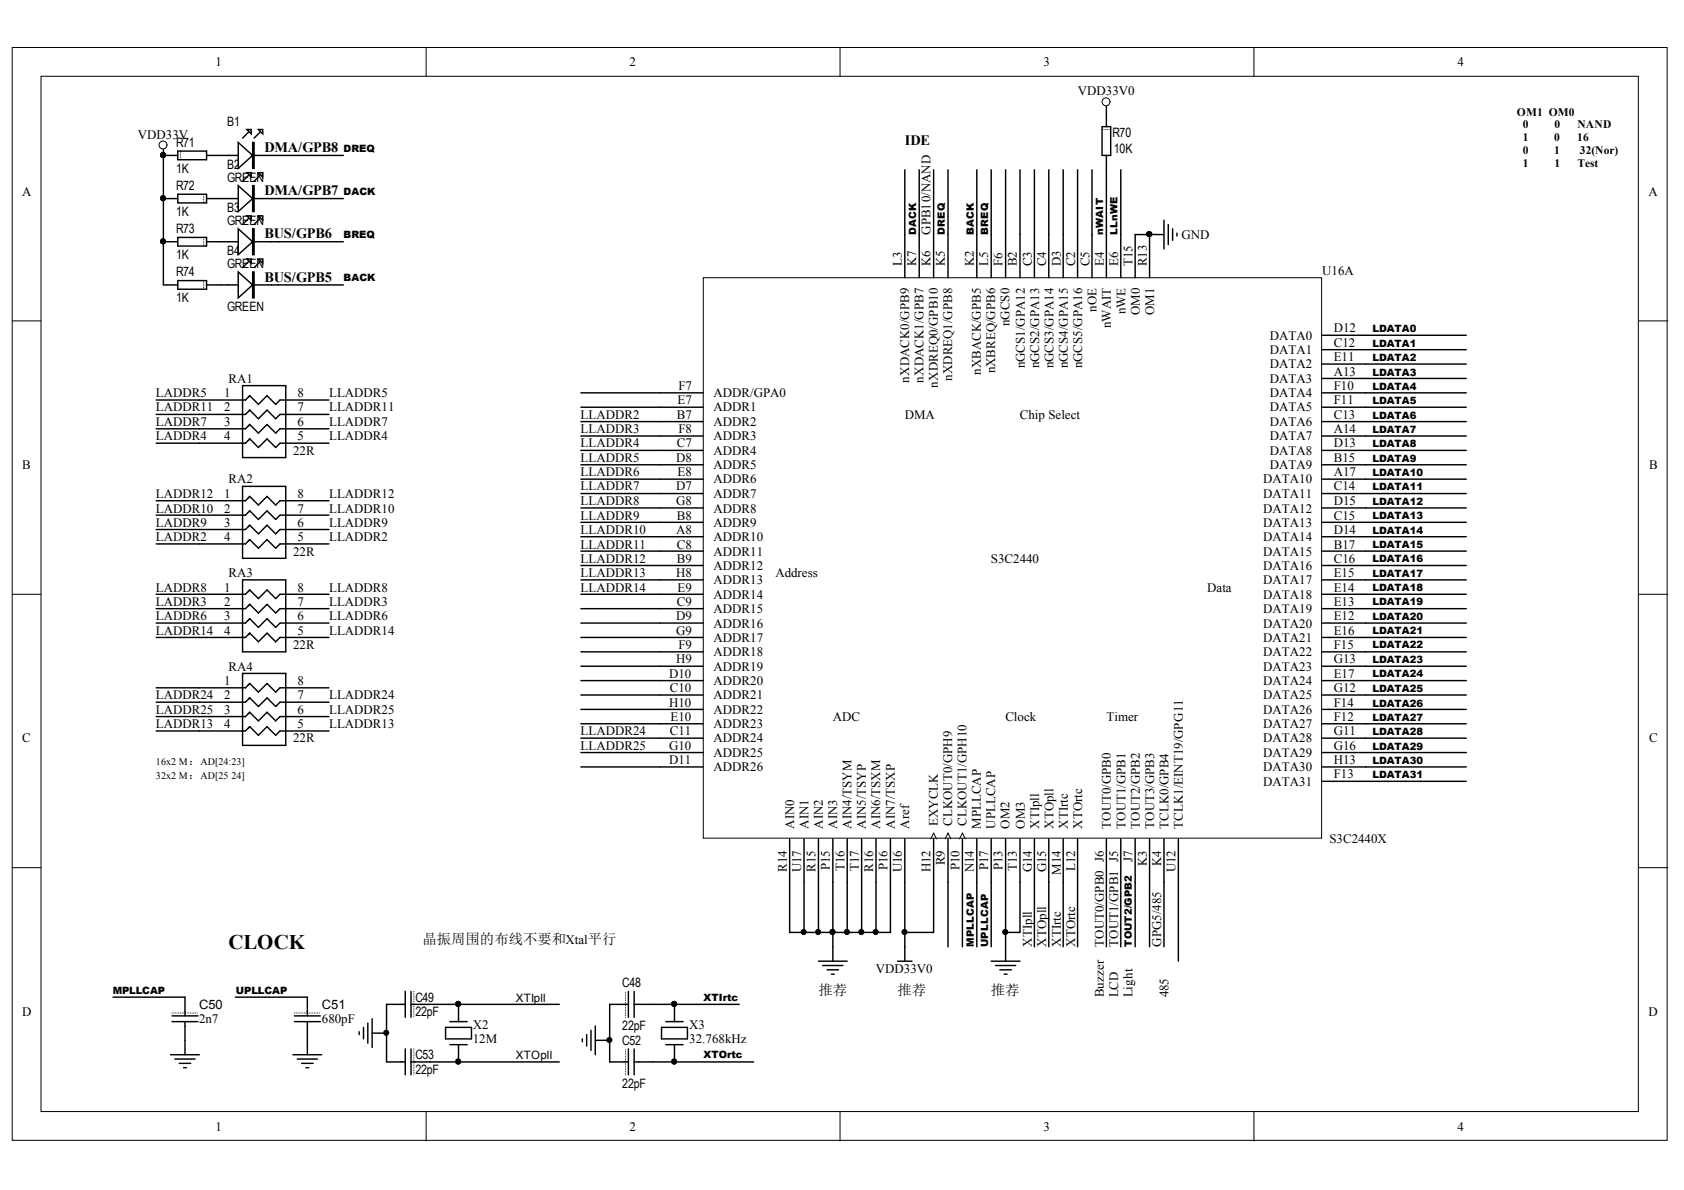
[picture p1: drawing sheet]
<svg xmlns="http://www.w3.org/2000/svg" width="297mm" height="210mm" viewBox="0 0 297 210" stroke-linecap="round" stroke-linejoin="round" font-family="sans-serif">
<defs><g id="words">
<text font-size="3.7" x="40.3" y="167.4">CLOCK</text>
<g font-size="2.5">
<text x="46.6" y="26.8">DMA/GPB8</text>
<text x="159.6" y="25.6">IDE</text>
<text x="46.6" y="34.4">DMA/GPB7</text>
<text x="46.6" y="42">BUS/GPB6</text>
<text x="46.6" y="49.8">BUS/GPB5</text>
<text x="74.5" y="166.6">晶振周围的布线不要和Xtal平行</text>
<text x="144.4" y="175.4">推荐</text>
<text x="158.3" y="175.4">推荐</text>
<text x="174.8" y="175.4">推荐</text>
</g>
<g font-size="2.3">
<text x="38" y="11.6">1</text>
<text x="111" y="11.6">2</text>
<text x="184" y="11.6">3</text>
<text x="257.1" y="11.6">4</text>
<text x="190.1" y="16.7">VDD33V0</text>
<text x="40.1" y="22.2">B1</text>
<text x="24.3" y="24.4">VDD33V</text>
<text x="31.1" y="26">R71</text>
<text x="40.1" y="29.8">B2</text>
<text x="196.2" y="24.2">R70</text>
<text x="196.5" y="27">10K</text>
<text x="3.9" y="34.6">A</text>
<text x="31.1" y="30.5">1K</text>
<text x="31.1" y="33.6">R72</text>
<text x="40.1" y="32">GREEN</text>
<text x="290.8" y="34.6">A</text>
<text x="31.1" y="38.1">1K</text>
<text x="31.1" y="41.2">R73</text>
<text x="40.1" y="37.4">B3</text>
<text x="40.1" y="39.6">GREEN</text>
<text x="164.1" y="41.4" transform="rotate(-90 164.1 41.4)">GPB10/NAND</text>
<text x="31.1" y="45.7">1K</text>
<text x="40.1" y="45">B4</text>
<text x="40.1" y="47.2">GREEN</text>
<text x="159.1" y="47" transform="rotate(-90 159.1 47)">L3</text>
<text x="161.6" y="47" transform="rotate(-90 161.6 47)">K7</text>
<text x="164.1" y="47" transform="rotate(-90 164.1 47)">K6</text>
<text x="166.7" y="47" transform="rotate(-90 166.7 47)">K5</text>
<text x="171.8" y="47" transform="rotate(-90 171.8 47)">K2</text>
<text x="174.3" y="47" transform="rotate(-90 174.3 47)">L5</text>
<text x="176.8" y="47" transform="rotate(-90 176.8 47)">F6</text>
<text x="179.4" y="47" transform="rotate(-90 179.4 47)">B2</text>
<text x="182" y="47" transform="rotate(-90 182 47)">C3</text>
<text x="184.6" y="47" transform="rotate(-90 184.6 47)">C4</text>
<text x="187.1" y="47" transform="rotate(-90 187.1 47)">D3</text>
<text x="189.6" y="47" transform="rotate(-90 189.6 47)">C2</text>
<text x="192.2" y="47" transform="rotate(-90 192.2 47)">C5</text>
<text x="194.7" y="47" transform="rotate(-90 194.7 47)">E4</text>
<text x="197.2" y="47" transform="rotate(-90 197.2 47)">E6</text>
<text x="199.8" y="47" transform="rotate(-90 199.8 47)">T15</text>
<text x="202.3" y="47" transform="rotate(-90 202.3 47)">R13</text>
<text x="208.4" y="42.2">GND</text>
<text x="31.1" y="48.8">R74</text>
<text x="31.1" y="53.3">1K</text>
<text x="233.2" y="48.5">U16A</text>
<text x="40.1" y="54.8">GREEN</text>
<text x="178.1" y="57.5" transform="rotate(-90 178.1 57.5)">nGCS0</text>
<text x="193.4" y="55" transform="rotate(-90 193.4 55)">nOE</text>
<text x="196" y="57.9" transform="rotate(-90 196 57.9)">nWAIT</text>
<text x="198.5" y="55.5" transform="rotate(-90 198.5 55.5)">nWE</text>
<text x="201" y="55.6" transform="rotate(-90 201 55.6)">OM0</text>
<text x="203.6" y="55.6" transform="rotate(-90 203.6 55.6)">OM1</text>
<text x="224" y="59.9">DATA0</text>
<text x="235.3" y="58.6">D12</text>
<text x="175.6" y="65.9" transform="rotate(-90 175.6 65.9)">nXBREQ/GPB6</text>
<text x="180.8" y="65" transform="rotate(-90 180.8 65)">nGCS1/GPA12</text>
<text x="183.3" y="65" transform="rotate(-90 183.3 65)">nGCS2/GPA13</text>
<text x="185.8" y="65" transform="rotate(-90 185.8 65)">nGCS3/GPA14</text>
<text x="188.4" y="65" transform="rotate(-90 188.4 65)">nGCS4/GPA15</text>
<text x="190.9" y="65" transform="rotate(-90 190.9 65)">nGCS5/GPA16</text>
<text x="224" y="62.4">DATA1</text>
<text x="224" y="65">DATA2</text>
<text x="235.3" y="61.2">C12</text>
<text x="235.3" y="63.7">E11</text>
<text x="27.5" y="70">LADDR5</text>
<text x="39.5" y="70">1</text>
<text x="40.3" y="67.5">RA1</text>
<text x="52.5" y="70">8</text>
<text x="58.1" y="70">LLADDR5</text>
<text x="119.5" y="71.3">E7</text>
<text x="119.7" y="68.8">F7</text>
<text x="125.9" y="70">ADDR/GPA0</text>
<text x="160.3" y="67.5" transform="rotate(-90 160.3 67.5)">nXDACK0/GPB9</text>
<text x="162.9" y="67.5" transform="rotate(-90 162.9 67.5)">nXDACK1/GPB7</text>
<text x="165.4" y="68.4" transform="rotate(-90 165.4 68.4)">nXDREQ0/GPB10</text>
<text x="168" y="67.3" transform="rotate(-90 168 67.3)">nXDREQ1/GPB8</text>
<text x="173" y="66.1" transform="rotate(-90 173 66.1)">nXBACK/GPB5</text>
<text x="224" y="67.5">DATA3</text>
<text x="224" y="70">DATA4</text>
<text x="235.3" y="66.2">A13</text>
<text x="235.3" y="68.8">F10</text>
<text x="235.3" y="71.3">F11</text>
<text x="27.5" y="77.6">LADDR4</text>
<text x="27.5" y="75.1">LADDR7</text>
<text x="27.5" y="72.6">LADDR11</text>
<text x="39.5" y="72.6">2</text>
<text x="39.5" y="75.1">3</text>
<text x="39.5" y="77.6">4</text>
<text x="52.5" y="72.6">7</text>
<text x="52.5" y="75.1">6</text>
<text x="52.5" y="77.6">5</text>
<text x="58.1" y="77.6">LLADDR4</text>
<text x="58.1" y="75.1">LLADDR7</text>
<text x="58.1" y="72.6">LLADDR11</text>
<text x="102.4" y="73.8">LLADDR2</text>
<text x="102.4" y="76.4">LLADDR3</text>
<text x="119.4" y="73.8">B7</text>
<text x="119.7" y="76.4">F8</text>
<text x="125.9" y="72.6">ADDR1</text>
<text x="125.9" y="75.1">ADDR2</text>
<text x="125.9" y="77.6">ADDR3</text>
<text x="159.6" y="73.8">DMA</text>
<text x="179.9" y="73.8">Chip Select</text>
<text x="224" y="72.6">DATA5</text>
<text x="224" y="75.1">DATA6</text>
<text x="224" y="77.6">DATA7</text>
<text x="235.3" y="73.8">C13</text>
<text x="235.3" y="76.4">A14</text>
<text x="3.9" y="82.7">B</text>
<text x="51.7" y="80.2">22R</text>
<text x="102.4" y="78.9">LLADDR4</text>
<text x="102.4" y="81.4">LLADDR5</text>
<text x="102.4" y="84">LLADDR6</text>
<text x="119.3" y="81.4">D8</text>
<text x="119.4" y="78.9">C7</text>
<text x="119.5" y="84">E8</text>
<text x="125.9" y="80.2">ADDR4</text>
<text x="125.9" y="82.7">ADDR5</text>
<text x="224" y="80.2">DATA8</text>
<text x="224" y="82.7">DATA9</text>
<text x="235.3" y="78.9">D13</text>
<text x="235.3" y="81.4">B15</text>
<text x="235.3" y="84">A17</text>
<text x="290.9" y="82.7">B</text>
<text x="27.5" y="87.8">LADDR12</text>
<text x="39.5" y="87.8">1</text>
<text x="40.3" y="85.2">RA2</text>
<text x="52.5" y="87.8">8</text>
<text x="58.1" y="87.8">LLADDR12</text>
<text x="102.4" y="86.5">LLADDR7</text>
<text x="102.4" y="89">LLADDR8</text>
<text x="119.3" y="86.5">D7</text>
<text x="119.3" y="89">G8</text>
<text x="125.9" y="85.2">ADDR6</text>
<text x="125.9" y="87.8">ADDR7</text>
<text x="222.8" y="85.2">DATA10</text>
<text x="222.8" y="87.8">DATA11</text>
<text x="235.3" y="86.5">C14</text>
<text x="235.3" y="89">D15</text>
<text x="27.5" y="95.5">LADDR2</text>
<text x="27.5" y="93">LADDR9</text>
<text x="27.5" y="90.4">LADDR10</text>
<text x="39.5" y="90.4">2</text>
<text x="39.5" y="93">3</text>
<text x="39.5" y="95.5">4</text>
<text x="52.5" y="90.4">7</text>
<text x="52.5" y="93">6</text>
<text x="52.5" y="95.5">5</text>
<text x="58.1" y="95.5">LLADDR2</text>
<text x="58.1" y="93">LLADDR9</text>
<text x="58.1" y="90.4">LLADDR10</text>
<text x="102.4" y="91.7">LLADDR9</text>
<text x="102.4" y="94.2">LLADDR10</text>
<text x="119.3" y="94.2">A8</text>
<text x="119.4" y="91.7">B8</text>
<text x="125.9" y="90.4">ADDR8</text>
<text x="125.9" y="93">ADDR9</text>
<text x="125.9" y="95.5">ADDR10</text>
<text x="222.8" y="90.4">DATA12</text>
<text x="222.8" y="93">DATA13</text>
<text x="222.8" y="95.5">DATA14</text>
<text x="235.3" y="91.7">C15</text>
<text x="235.3" y="94.2">D14</text>
<text x="40.3" y="101.8">RA3</text>
<text x="51.7" y="98">22R</text>
<text x="102.4" y="96.8">LLADDR11</text>
<text x="102.4" y="99.3">LLADDR12</text>
<text x="102.4" y="101.8">LLADDR13</text>
<text x="119.3" y="101.8">H8</text>
<text x="119.4" y="96.8">C8</text>
<text x="119.4" y="99.3">B9</text>
<text x="125.9" y="98">ADDR11</text>
<text x="125.9" y="100.6">ADDR12</text>
<text x="136.8" y="101.8">Address</text>
<text x="174.8" y="99.3">S3C2440</text>
<text x="222.8" y="98">DATA15</text>
<text x="222.8" y="100.6">DATA16</text>
<text x="235.3" y="96.8">B17</text>
<text x="235.3" y="99.3">C16</text>
<text x="235.3" y="101.8">E15</text>
<text x="27.5" y="106.9">LADDR3</text>
<text x="27.5" y="104.4">LADDR8</text>
<text x="39.5" y="104.4">1</text>
<text x="39.5" y="106.9">2</text>
<text x="52.5" y="104.4">8</text>
<text x="52.5" y="106.9">7</text>
<text x="58.1" y="106.9">LLADDR3</text>
<text x="58.1" y="104.4">LLADDR8</text>
<text x="102.4" y="104.4">LLADDR14</text>
<text x="119.4" y="106.9">C9</text>
<text x="119.5" y="104.4">E9</text>
<text x="125.9" y="103.1">ADDR13</text>
<text x="125.9" y="105.6">ADDR14</text>
<text x="212.9" y="104.4">Data</text>
<text x="222.8" y="103.1">DATA17</text>
<text x="222.8" y="105.6">DATA18</text>
<text x="235.3" y="104.4">E14</text>
<text x="235.3" y="106.9">E13</text>
<text x="27.5" y="109.4">LADDR6</text>
<text x="27.5" y="112">LADDR14</text>
<text x="39.5" y="109.4">3</text>
<text x="39.5" y="112">4</text>
<text x="52.5" y="109.4">6</text>
<text x="52.5" y="112">5</text>
<text x="58.1" y="109.4">LLADDR6</text>
<text x="58.1" y="112">LLADDR14</text>
<text x="119.3" y="109.4">D9</text>
<text x="119.3" y="112">G9</text>
<text x="125.9" y="108.2">ADDR15</text>
<text x="125.9" y="110.7">ADDR16</text>
<text x="125.9" y="113.2">ADDR17</text>
<text x="222.8" y="108.2">DATA19</text>
<text x="222.8" y="110.7">DATA20</text>
<text x="222.8" y="113.2">DATA21</text>
<text x="235.3" y="109.4">E12</text>
<text x="235.3" y="112">E16</text>
<text x="40.3" y="118.3">RA4</text>
<text x="51.7" y="114.5">22R</text>
<text x="118" y="119.6">D10</text>
<text x="119.3" y="117">H9</text>
<text x="119.7" y="114.5">F9</text>
<text x="125.9" y="115.8">ADDR18</text>
<text x="125.9" y="118.3">ADDR19</text>
<text x="222.8" y="115.8">DATA22</text>
<text x="222.8" y="118.3">DATA23</text>
<text x="235.3" y="114.5">F15</text>
<text x="235.3" y="117">G13</text>
<text x="235.3" y="119.6">E17</text>
<text x="27.5" y="123.4">LADDR24</text>
<text x="27.5" y="125.9">LADDR25</text>
<text x="39.5" y="120.8">1</text>
<text x="39.5" y="123.4">2</text>
<text x="39.5" y="125.9">3</text>
<text x="52.5" y="120.8">8</text>
<text x="52.5" y="123.4">7</text>
<text x="52.5" y="125.9">6</text>
<text x="58.1" y="123.4">LLADDR24</text>
<text x="58.1" y="125.9">LLADDR25</text>
<text x="118" y="124.6">H10</text>
<text x="118.1" y="122.1">C10</text>
<text x="125.9" y="120.8">ADDR20</text>
<text x="125.9" y="123.4">ADDR21</text>
<text x="125.9" y="125.9">ADDR22</text>
<text x="222.8" y="120.8">DATA24</text>
<text x="222.8" y="123.4">DATA25</text>
<text x="222.8" y="125.9">DATA26</text>
<text x="235.3" y="122.1">G12</text>
<text x="235.3" y="124.6">F14</text>
<text x="3.9" y="131">C</text>
<text x="27.5" y="128.4">LADDR13</text>
<text x="39.5" y="128.4">4</text>
<text x="51.7" y="131">22R</text>
<text x="52.5" y="128.4">5</text>
<text x="58.1" y="128.4">LLADDR13</text>
<text x="102.4" y="129.7">LLADDR24</text>
<text x="118.1" y="129.7">C11</text>
<text x="118.3" y="127.2">E10</text>
<text x="125.9" y="128.4">ADDR23</text>
<text x="125.9" y="131">ADDR24</text>
<text x="146.9" y="127.2">ADC</text>
<text x="177.3" y="127.2">Clock</text>
<text x="195.2" y="127.2">Timer</text>
<text x="222.8" y="128.4">DATA27</text>
<text x="222.8" y="131">DATA28</text>
<text x="235.3" y="127.2">F12</text>
<text x="235.3" y="129.7">G11</text>
<text x="290.9" y="131">C</text>
<text x="102.4" y="132.2">LLADDR25</text>
<text x="118" y="132.2">G10</text>
<text x="118" y="134.8">D11</text>
<text x="125.9" y="133.5">ADDR25</text>
<text x="125.9" y="136">ADDR26</text>
<text x="222.8" y="133.5">DATA29</text>
<text x="222.8" y="136">DATA30</text>
<text x="235.3" y="132.2">G16</text>
<text x="235.3" y="134.8">H13</text>
<text x="235.3" y="137.3">F13</text>
<text x="222.8" y="138.6">DATA31</text>
<text x="140.1" y="146.2" transform="rotate(-90 140.1 146.2)">AIN0</text>
<text x="142.6" y="146.2" transform="rotate(-90 142.6 146.2)">AIN1</text>
<text x="145.1" y="146.2" transform="rotate(-90 145.1 146.2)">AIN2</text>
<text x="147.7" y="146.2" transform="rotate(-90 147.7 146.2)">AIN3</text>
<text x="150.2" y="146.2" transform="rotate(-90 150.2 146.2)">AIN4/TSYM</text>
<text x="152.7" y="146.2" transform="rotate(-90 152.7 146.2)">AIN5/TSYP</text>
<text x="155.3" y="146.2" transform="rotate(-90 155.3 146.2)">AIN6/TSXM</text>
<text x="157.8" y="146.2" transform="rotate(-90 157.8 146.2)">AIN7/TSXP</text>
<text x="160.3" y="146.2" transform="rotate(-90 160.3 146.2)">Aref</text>
<text x="165.4" y="145.7" transform="rotate(-90 165.4 145.7)">EXYCLK</text>
<text x="168" y="145.7" transform="rotate(-90 168 145.7)">CLKOUT0/GPH9</text>
<text x="170.5" y="145.7" transform="rotate(-90 170.5 145.7)">CLKOUT1/GPH10</text>
<text x="173" y="146.2" transform="rotate(-90 173 146.2)">MPLLCAP</text>
<text x="175.6" y="146.2" transform="rotate(-90 175.6 146.2)">UPLLCAP</text>
<text x="178.1" y="146.2" transform="rotate(-90 178.1 146.2)">OM2</text>
<text x="180.8" y="146.2" transform="rotate(-90 180.8 146.2)">OM3</text>
<text x="183.3" y="146.2" transform="rotate(-90 183.3 146.2)">XTIpll</text>
<text x="185.8" y="146.2" transform="rotate(-90 185.8 146.2)">XTOpll</text>
<text x="188.4" y="146.2" transform="rotate(-90 188.4 146.2)">XTIrtc</text>
<text x="190.9" y="146.2" transform="rotate(-90 190.9 146.2)">XTOrtc</text>
<text x="196" y="146.2" transform="rotate(-90 196 146.2)">TOUT0/GPB0</text>
<text x="198.5" y="146.2" transform="rotate(-90 198.5 146.2)">TOUT1/GPB1</text>
<text x="201" y="146.2" transform="rotate(-90 201 146.2)">TOUT2/GPB2</text>
<text x="203.6" y="146.2" transform="rotate(-90 203.6 146.2)">TOUT3/GPB3</text>
<text x="206.1" y="146.2" transform="rotate(-90 206.1 146.2)">TCLK0/GPB4</text>
<text x="208.6" y="146.2" transform="rotate(-90 208.6 146.2)">TCLK1/EINT19/GPG11</text>
<text x="234.5" y="148.7">S3C2440X</text>
<text x="138.8" y="153.8" transform="rotate(-90 138.8 153.8)">R14</text>
<text x="141.3" y="153.9" transform="rotate(-90 141.3 153.9)">U17</text>
<text x="143.9" y="153.8" transform="rotate(-90 143.9 153.8)">R15</text>
<text x="146.4" y="153.5" transform="rotate(-90 146.4 153.5)">P15</text>
<text x="148.9" y="153.6" transform="rotate(-90 148.9 153.6)">T16</text>
<text x="151.5" y="153.6" transform="rotate(-90 151.5 153.6)">T17</text>
<text x="154" y="153.8" transform="rotate(-90 154 153.8)">R16</text>
<text x="156.5" y="153.5" transform="rotate(-90 156.5 153.5)">P16</text>
<text x="159.1" y="153.9" transform="rotate(-90 159.1 153.9)">U16</text>
<text x="164.1" y="153.9" transform="rotate(-90 164.1 153.9)">H12</text>
<text x="166.7" y="152.6" transform="rotate(-90 166.7 152.6)">R9</text>
<text x="169.2" y="153.5" transform="rotate(-90 169.2 153.5)">P10</text>
<text x="171.8" y="153.9" transform="rotate(-90 171.8 153.9)">N14</text>
<text x="174.3" y="153.5" transform="rotate(-90 174.3 153.5)">P17</text>
<text x="176.8" y="153.5" transform="rotate(-90 176.8 153.5)">P13</text>
<text x="179.4" y="153.6" transform="rotate(-90 179.4 153.6)">T13</text>
<text x="182" y="153.9" transform="rotate(-90 182 153.9)">G14</text>
<text x="184.6" y="153.9" transform="rotate(-90 184.6 153.9)">G15</text>
<text x="187.1" y="154.3" transform="rotate(-90 187.1 154.3)">M14</text>
<text x="189.6" y="153.6" transform="rotate(-90 189.6 153.6)">L12</text>
<text x="199.8" y="152" transform="rotate(-90 199.8 152)">J7</text>
<text x="202.3" y="152.8" transform="rotate(-90 202.3 152.8)">K3</text>
<text x="204.8" y="152.8" transform="rotate(-90 204.8 152.8)">K4</text>
<text x="207.4" y="153.9" transform="rotate(-90 207.4 153.9)">U12</text>
<text x="182" y="167.1" transform="rotate(-90 182 167.1)">XTIpll</text>
<text x="184.6" y="167.1" transform="rotate(-90 184.6 167.1)">XTOpll</text>
<text x="187.1" y="167.1" transform="rotate(-90 187.1 167.1)">XTIrtc</text>
<text x="189.6" y="167.1" transform="rotate(-90 189.6 167.1)">XTOrtc</text>
<text x="194.7" y="167.1" transform="rotate(-90 194.7 167.1)">TOUT0/GPB0 J6</text>
<text x="197.2" y="167.1" transform="rotate(-90 197.2 167.1)">TOUT1/GPB1 J5</text>
<text x="204.8" y="167.1" transform="rotate(-90 204.8 167.1)">GPG5/485</text>
<text x="154.5" y="171.6">VDD33V0</text>
<text x="3.9" y="179.2">D</text>
<text x="35.1" y="178">C50</text>
<text x="56.8" y="178">C51</text>
<text x="73.3" y="176.7">C49</text>
<text x="73.3" y="179.2">22pF</text>
<text x="109.8" y="174.2">C48</text>
<text x="194.7" y="175.9" transform="rotate(-90 194.7 175.9)">Buzzer</text>
<text x="197.2" y="175.9" transform="rotate(-90 197.2 175.9)">LCD</text>
<text x="199.8" y="175.9" transform="rotate(-90 199.8 175.9)">Light</text>
<text x="206.1" y="175.9" transform="rotate(-90 206.1 175.9)">485</text>
<text x="290.8" y="179.2">D</text>
<text x="35.1" y="180.5">2n7</text>
<text x="56.8" y="180.5">680pF</text>
<text x="83.4" y="181.5">X2</text>
<text x="83.4" y="184">12M</text>
<text x="109.8" y="181.8">22pF</text>
<text x="109.8" y="184.3">C52</text>
<text x="121.6" y="181.5">X3</text>
<text x="121.6" y="184">32.768kHz</text>
<text x="73.3" y="186.8">C53</text>
<text x="73.3" y="189.4">22pF</text>
<text x="109.8" y="191.9">22pF</text>
<text x="38" y="199.5">1</text>
<text x="111" y="199.5">2</text>
<text x="184" y="199.5">3</text>
<text x="257.1" y="199.5">4</text>
</g>
<g font-size="2">
<text x="267.6" y="20.4">OM1 OM0</text>
<text x="268.6" y="22.7">0</text>
<text x="274.2" y="22.7">0</text>
<text x="278.3" y="22.7">NAND</text>
<text x="268.6" y="27.2">0</text>
<text x="268.6" y="24.9">1</text>
<text x="268.6" y="29.5">1</text>
<text x="274.1" y="27.2">1</text>
<text x="274.2" y="24.9">0</text>
<text x="274.2" y="29.5">1</text>
<text x="278.2" y="24.9">16</text>
<text x="278.3" y="29.5">Test</text>
<text x="278.7" y="27.2">32(Nor)</text>
<text x="33.3" y="137.4">：</text>
<text x="33.3" y="134.9">：</text>
<text x="91" y="176.7">XTIpll</text>
<text x="91" y="186.8">XTOpll</text>
</g>
<g font-size="1.8">
<text x="60.6" y="26.8">DREQ</text>
<text x="60.6" y="34.4">DACK</text>
<text x="161.6" y="41.4" transform="rotate(-90 161.6 41.4)">DACK</text>
<text x="166.7" y="41.4" transform="rotate(-90 166.7 41.4)">DREQ</text>
<text x="171.8" y="41.4" transform="rotate(-90 171.8 41.4)">BACK</text>
<text x="174.3" y="41.4" transform="rotate(-90 174.3 41.4)">BREQ</text>
<text x="194.6" y="41.4" transform="rotate(-90 194.6 41.4)">nWAIT</text>
<text x="197.1" y="41.4" transform="rotate(-90 197.1 41.4)">LLnWE</text>
<text x="60.6" y="42">BREQ</text>
<text x="60.6" y="49.6">BACK</text>
<text x="242.1" y="58.6">LDATA0</text>
<text x="242.1" y="61.2">LDATA1</text>
<text x="242.1" y="63.7">LDATA2</text>
<text x="242.1" y="66.2">LDATA3</text>
<text x="242.1" y="68.8">LDATA4</text>
<text x="242.1" y="71.3">LDATA5</text>
<text x="242.1" y="73.8">LDATA6</text>
<text x="242.1" y="76.4">LDATA7</text>
<text x="242.1" y="78.9">LDATA8</text>
<text x="242.1" y="81.4">LDATA9</text>
<text x="242.1" y="84">LDATA10</text>
<text x="242.1" y="86.5">LDATA11</text>
<text x="242.1" y="89">LDATA12</text>
<text x="242.1" y="91.6">LDATA13</text>
<text x="242.1" y="94.1">LDATA14</text>
<text x="242.1" y="96.6">LDATA15</text>
<text x="242.1" y="99.2">LDATA16</text>
<text x="242.1" y="101.7">LDATA17</text>
<text x="242.1" y="104.2">LDATA18</text>
<text x="242.1" y="106.8">LDATA19</text>
<text x="242.1" y="109.3">LDATA20</text>
<text x="242.1" y="111.8">LDATA21</text>
<text x="242.1" y="114.4">LDATA22</text>
<text x="242.1" y="116.9">LDATA23</text>
<text x="242.1" y="119.4">LDATA24</text>
<text x="242.1" y="122">LDATA25</text>
<text x="242.1" y="124.6">LDATA26</text>
<text x="242.1" y="127.2">LDATA27</text>
<text x="242.1" y="129.7">LDATA28</text>
<text x="27.5" y="137.4">32x2 M</text>
<text x="27.5" y="134.9">16x2 M</text>
<text x="35.4" y="137.4">AD[25 24]</text>
<text x="35.4" y="134.9">AD[24:23]</text>
<text x="242.1" y="132.2">LDATA29</text>
<text x="242.1" y="134.8">LDATA30</text>
<text x="242.1" y="137.3">LDATA31</text>
<text x="171.8" y="167.1" transform="rotate(-90 171.8 167.1)">MPLLCAP</text>
<text x="174.3" y="167.1" transform="rotate(-90 174.3 167.1)">UPLLCAP</text>
<text x="199.6" y="167.1" transform="rotate(-90 199.6 167.1)">TOUT2/GPB2</text>
<text x="19.9" y="175.3">MPLLCAP</text>
<text x="41.6" y="175.3">UPLLCAP</text>
<text x="124.1" y="176.6">XTIrtc</text>
<text x="124.1" y="186.7">XTOrtc</text>
</g>
</g></defs>
<g fill="#fff" stroke="#000" stroke-width=".18">
<path d="M2.2 8.4h291.9v192.7h-291.9z"/>
<path d="M7.2 13.5h281.8v182.6h-281.8z"/>
</g>
<path d="M75.2 8.4v5.1M148.2 8.4v5.1M221.2 8.4v5.1M2.2 56.6h5M289.1 56.6h5.1M2.2 104.8h5M289.1 104.8h5.1M2.2 153h5M289.1 153h5.1M75.2 196.2v5.1M148.2 196.2v5.1M221.2 196.2v5.1" fill="none" stroke="#000" stroke-width=".18"/>
<path d="M124 49h109.1v98.8h-109.1z" fill="#fff" stroke="#000" stroke-width=".18"/>
<g fill="none" stroke="#000" stroke-width=".25">
<path d="M159.6 30v19M162.1 30v19M164.7 30v19M167.2 30v19M172.3 30v19M174.8 30v19M177.4 30v19M179.9 30v19M182.5 30v19M185 30v19M187.5 30v19M190.1 30v19"/>
<path d="M192.6 30v19M195.2 30v19M197.7 30v19M39 50.3h10.1M43.8 46.2l-1 1M45.8 46.2l-1 1M200.2 41.4v7.6M202.8 41.4v7.6M233.2 59.1h25.4M102.5 69.3h21.5M102.5 71.8h21.5M102.5 74.4h21.5"/>
<path d="M102.5 76.9h21.5M102.5 79.4h21.5M233.2 69.3h25.4M233.2 71.8h25.4M233.2 74.4h25.4M233.2 76.9h25.4M233.2 79.4h25.4M233.2 61.7h25.4M233.2 64.2h25.4M233.2 66.8h25.4M102.5 82h21.5M102.5 84.5h21.5"/>
<path d="M102.5 87.1h21.5M102.5 89.6h21.5M102.5 92.1h21.5M102.5 94.7h21.5M102.5 97.2h21.5M102.5 99.7h21.5M233.2 82h25.4M233.2 84.5h25.4M233.2 87.1h25.4M233.2 89.6h25.4M233.2 92.1h25.4M233.2 94.7h25.4"/>
<path d="M233.2 97.2h25.4M233.2 99.7h25.4M102.5 102.3h21.5M102.5 104.8h21.5M102.5 107.4h21.5M102.5 109.9h21.5M102.5 112.4h21.5M102.5 115h21.5M102.5 117.5h21.5M233.2 102.3h25.4M233.2 104.8h25.4M233.2 107.4h25.4"/>
<path d="M233.2 109.9h25.4M233.2 112.4h25.4M233.2 115h25.4M233.2 117.5h25.4M102.5 120.1h21.5M102.5 130.2h21.5M102.5 132.7h21.5M116.4 122.6h7.6M116.4 125.1h7.6M116.4 127.7h7.6M116.4 135.3h7.6M233.2 120.1h25.4"/>
<path d="M233.2 122.6h25.4M233.2 125.1h25.4M233.2 127.7h25.4M233.2 130.2h25.4M233.2 132.7h25.4M233.2 135.3h25.4M233.2 137.8h25.4M139.3 148v7.6M141.8 148v16.5M144.4 148v16.5M146.9 148v16.5M149.4 148v16.5"/>
<path d="M152 148v16.5M154.5 148v16.5M157.1 148v7.6M159.6 148v7.6M164.7 148v7.6M167.2 148v19M169.8 148v19M172.3 148v19M174.8 148v19M177.4 148v7.6M179.9 148v7.6M182.5 148v19"/>
<path d="M185 148v19M187.5 148v19M190.1 148v19M195.2 148v7.6M197.7 148v7.6M200.2 148v19M202.8 148v19M205.3 148v19M207.8 148v21.5M19.9 175.9h12.7v3.3M30.3 179.2h4.6M41.5 175.9h12.7v3.3"/>
<path d="M51.9 179.2h4.6M65.6 179.7v5.1M71.5 177.2h-3.3v10.1h3.3M71.5 174.9v4.5M72.5 177.2h26.2M72.5 174.9v4.5M80.9 177.2v3M110.8 177.2h-3.3v10.1h3.3M110.8 174.9v4.5M111.9 177.2h18.5M111.9 174.9v4.5M174.8 169.5h5.1"/>
<path d="M175.6 170.3h3.6M176.4 171.1h2M177.1 171.8h.5M177.4 167v2.5M30.1 186h5.1M30.3 180.2h4.6M30.9 186.8h3.5M31.6 187.6h2M32.4 188.3h.5M32.6 180.2v5.8M51.7 186h5.1M51.9 180.2h4.6"/>
<path d="M52.4 186.8h3.6M53.2 187.6h2M54 188.3h.5M54.2 180.2v5.8M63.4 182v.5M64.1 181.2v2M64.9 180.5v3.5M65.6 182.2h2.6M71.5 185v4.6M72.5 187.3h26.2M72.5 185v4.6M78.6 181.2h4.6v2h-4.6z"/>
<path d="M79.4 180.2h3M79.4 184.3h3M80.9 184.3v3M102.7 183.2v.6M103.5 182.5v2M104.2 181.7v3.6M105 181v5M105 183.5h2.5M110.8 185v4.6M111.9 187.3h21M111.9 185v4.6"/>
</g>
<path d="M164.2 148l.5-1 .5 1M166.7 148l.5-1 .5 1M169.3 148l.5-1 .5 1" fill="none" stroke="#000" stroke-width=".18"/>
<g fill="#000" stroke="#000" stroke-width=".18">
<circle cx="202.7" cy="41.3" r=".44"/>
<circle cx="80.8" cy="177.1" r=".45"/>
<circle cx="141.8" cy="164.4" r=".45"/>
<circle cx="144.3" cy="164.4" r=".45"/>
<circle cx="146.8" cy="164.4" r=".45"/>
<circle cx="149.4" cy="164.4" r=".45"/>
<circle cx="151.9" cy="164.4" r=".45"/>
<circle cx="154.5" cy="164.4" r=".45"/>
<circle cx="68.1" cy="182.2" r=".44"/>
<circle cx="80.8" cy="187.2" r=".44"/>
<circle cx="107.5" cy="183.4" r=".44"/>
</g>
<path d="M30.3 178.7h4.6M51.9 178.7h4.6M73 174.9v4.5M110.3 179.4v-4.5M73 185v4.6M110.3 189.6v-4.6" fill="none" stroke="#000" stroke-width=".18" stroke-dasharray="0 .3"/>
<g fill="#fff" stroke="#000" stroke-width=".25">
<path d="M42 48l2.6 2.3-2.6 2.2z"/>
<path d="M45.6 45.7h.7v.7z"/>
<path d="M43.5 45.7h.8v.7z"/>
<path d="M44.6 48h.2v4.5h-.2z" fill-rule="evenodd"/>
</g>
<circle cx="28.8" cy="25.6" r=".7" fill="none" stroke="#000" stroke-width=".18"/>
<path d="M28.8 26.4v1M43.8 38.6l-1 1M45.8 38.6l-1 1M39 42.6h10.1" fill="none" stroke="#000" stroke-width=".25"/>
<circle cx="28.8" cy="27.4" r=".44" fill="#000" stroke="#000" stroke-width=".18"/>
<g fill="#fff" stroke="#000" stroke-width=".25">
<path d="M42 40.4l2.6 2.2-2.6 2.3z"/>
<path d="M45.6 38.1h.7v.7z"/>
<path d="M43.5 38.1h.8v.7z"/>
<path d="M44.6 40.4h.2v4.5h-.2z" fill-rule="evenodd"/>
</g>
<path d="M39 35h10.1M43.8 31l-1 1M45.8 31l-1 1" fill="none" stroke="#000" stroke-width=".25"/>
<g fill="#fff" stroke="#000" stroke-width=".25">
<path d="M42 32.7l2.6 2.3-2.6 2.3z"/>
<path d="M45.6 30.5h.7v.7z"/>
<path d="M43.5 30.5h.8v.7z"/>
<path d="M44.6 32.7h.2v4.6h-.2z" fill-rule="evenodd"/>
</g>
<path d="M39 27.4h10.1M43.8 23.4l-1 1M45.8 23.4l-1 1" fill="none" stroke="#000" stroke-width=".25"/>
<g fill="#fff" stroke="#000" stroke-width=".25">
<path d="M42 25.1l2.6 2.3-2.6 2.3z"/>
<path d="M45.6 22.8h.7v.8z"/>
<path d="M43.5 22.8h.8v.8z"/>
<path d="M44.6 25.1h.2v4.6h-.2z" fill-rule="evenodd"/>
</g>
<g fill="none" stroke="#000" stroke-width=".25">
<path d="M195.2 18.8v3.5M28.8 35h2.6M31.4 27.4h-2.6v22.9h2.6M31.4 26.7h5v1.5h-5zM31.4 34.3h5v1.5h-5zM36.4 35h2.6M36.4 27.4h2.6M49.1 35h11.5M49.1 27.4h11.5M194.4 22.3h1.5v5.1h-1.5zM195.2 27.4v2.6M205.3 38.8v5.1"/>
<path d="M206.1 39.6v3.5M28.8 42.6h2.6M31.4 41.9h5v1.5h-5zM31.4 49.5h5v1.5h-5zM36.4 42.6h2.6M36.4 50.3h2.6M49.1 42.6h11.5M49.1 50.3h11.5M200.2 41.4h5.1M206.8 40.4v2M207.6 41.1v.5M27.5 70.6h15.8l.8-.8 1.5 1.5 1.5-1.5 1.5 1.5 .8-.7h8.6"/>
<path d="M27.5 73.1h15.8l.8-.8 1.5 1.6 1.5-1.6 1.5 1.6 .8-.8h8.6M27.5 75.6h15.8l.8-.7 1.5 1.5 1.5-1.5 1.5 1.5 .8-.8h8.6M27.5 78.2h15.8l.8-.8 1.5 1.5 1.5-1.5 1.5 1.5 .8-.7h8.6M42.8 68h7.6v12.7h-7.6zM27.5 88.3h15.8l.8-.7 1.5 1.5 1.5-1.5 1.5 1.5 .8-.8h8.6M27.5 90.9h15.8l.8-.8 1.5 1.5 1.5-1.5 1.5 1.5 .8-.7h8.6M27.5 93.4h15.8l.8-.8 1.5 1.6 1.5-1.6 1.5 1.6 .8-.8h8.6M42.8 85.8h7.6v12.7h-7.6zM44.1 95.2l-.3 .2M44.1 95.2l-.8 .7h-15.8M44.1 95.2l1.5 1.5 1.5-1.5 1.5 1.5 .8-.8h8.6M27.5 104.8h15.8l.8-.7 1.5 1.5 1.5-1.5 1.5 1.5 .8-.8h8.6"/>
<path d="M27.5 107.4h15.8l.8-.8 1.5 1.5 1.5-1.5 1.5 1.5 .8-.7h8.6M27.5 109.9h15.8l.8-.8 1.5 1.6 1.5-1.6 1.5 1.6 .8-.8h8.6M27.5 112.4h15.8l.8-.7 1.5 1.5 1.5-1.5 1.5 1.5 .8-.8h8.6M42.8 102.3h7.6v12.7h-7.6zM42.8 118.8h7.6v12.7h-7.6zM27.5 121.3h15.8l.8-.7 1.5 1.5 1.5-1.5 1.5 1.5 .8-.8h8.6M27.5 128.9h15.8l.8-.7 1.5 1.5 1.5-1.5 1.5 1.5 .8-.8h8.6M27.5 126.4h15.8l.8-.8 1.5 1.6 1.5-1.6 1.5 1.6 .8-.8h8.6M27.5 123.9h15.8l.8-.8 1.5 1.5 1.5-1.5 1.5 1.5 .8-.7h8.6M102.5 127.7h13.9M102.5 122.6h13.9M102.5 125.1h13.9"/>
<path d="M102.5 135.3h13.9M139.3 155.6v8.9h17.8v-8.9M159.6 155.6v13.9M164.7 155.6v8.9h-5.1M177.4 155.6v11.4M179.9 155.6v8.9h-2.5M195.2 155.6v11.4M197.7 155.6v11.4M119 177.2v3M144.4 169.5h5M145.1 170.3h3.6M145.9 171.1h2"/>
<path d="M146.6 171.8h.6M146.9 164.5v5M158.3 169.5h2.6M116.7 181.2h4.6v2h-4.6zM117.4 180.2h3.1M117.4 184.3h3.1M119 184.3v3"/>
</g>
<g fill="#000" stroke="#000" stroke-width=".18">
<circle cx="28.8" cy="27.4" r=".44"/>
<circle cx="28.8" cy="35" r=".44"/>
<circle cx="28.8" cy="42.6" r=".44"/>
<circle cx="202.7" cy="41.3" r=".44"/>
<circle cx="118.9" cy="177.1" r=".45"/>
<circle cx="146.8" cy="164.4" r=".45"/>
<circle cx="159.5" cy="164.4" r=".45"/>
<circle cx="177.3" cy="164.4" r=".45"/>
<circle cx="118.9" cy="187.2" r=".44"/>
</g>
<path d="M31.9 26.7v1.5M35.9 35.8v-1.5M195.9 22.8h-1.5M35.9 43.4v-1.5M35.9 51v-1.5" fill="none" stroke="#000" stroke-width=".18" stroke-dasharray="0 .3"/>
<circle cx="195.1" cy="18" r=".7" fill="none" stroke="#000" stroke-width=".18"/>
<use href="#words"/>
</svg>
